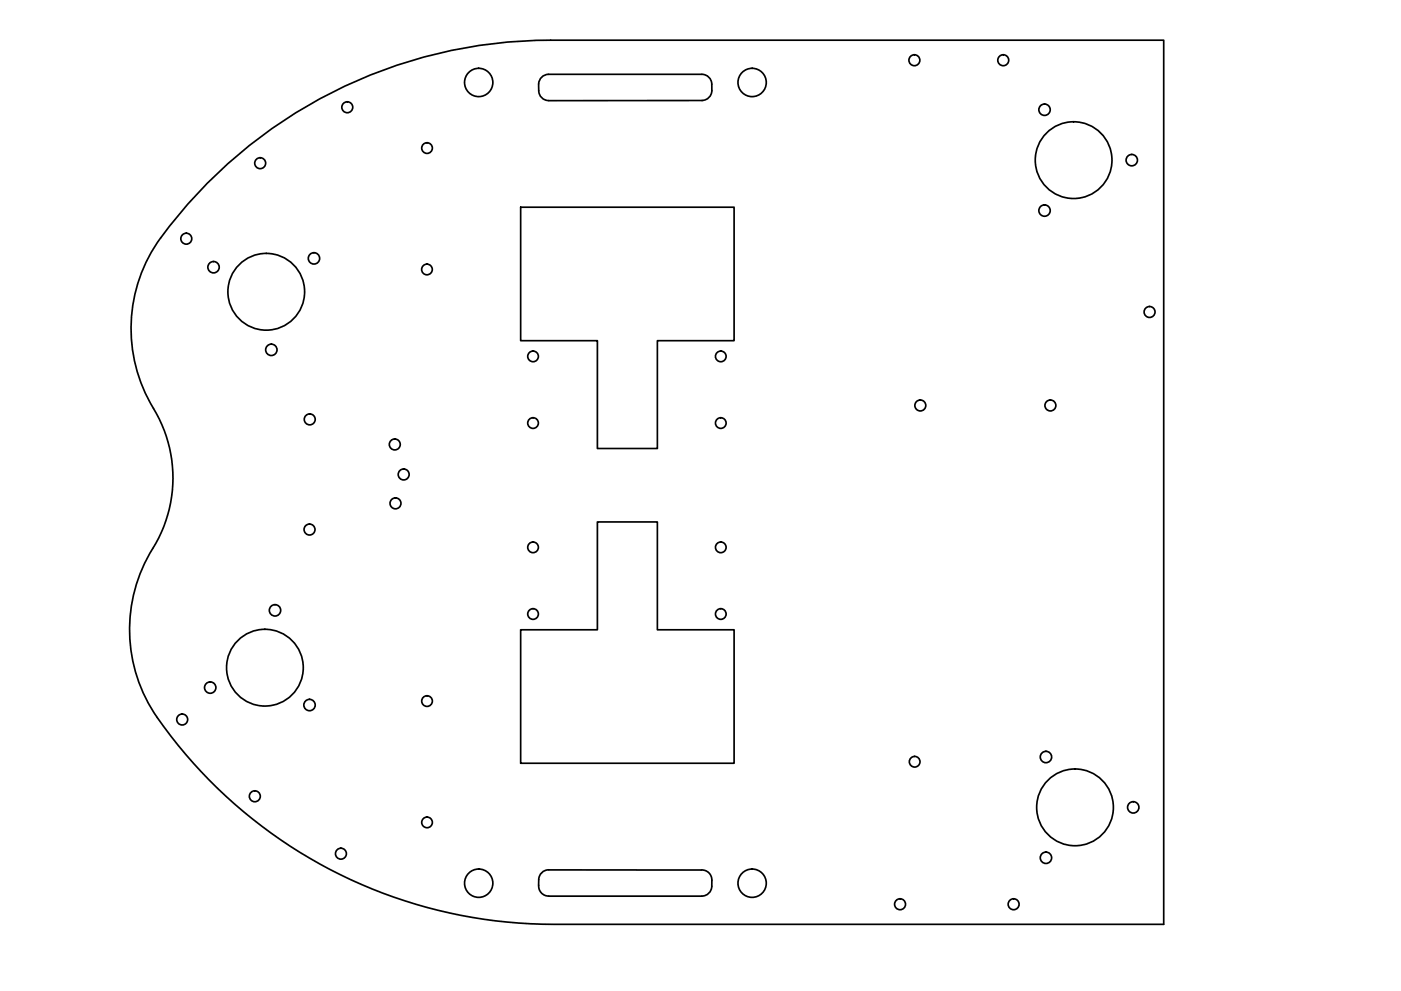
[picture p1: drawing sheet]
<svg xmlns="http://www.w3.org/2000/svg" width="420mm" height="297mm" viewBox="0 0 420 297" stroke-linecap="round" stroke-linejoin="round" font-family="sans-serif">
<!-- layer: Visible -->
<g fill="none" stroke="#000" stroke-width=".51">
<path d="M161.5 25.1a3 3 0 0 1 3-2.8h46a3 3 0 0 1 3 2.9 4.2 4.2 0 0 1-1.1 4.2l-1.8 .7h-46a2.99 2.99 0 0 1-3-2.9l-.1-2M63.2 53.9a145 145 0 0 1 101.9-41.8h183.9v265h-182.9a144.8 144.8 0 0 1-120.3-64 46.2 46.2 0 0 1 1-50.3 40.5 40.5 0 0 0-2-42.5 46 46 0 0 1 3.4-49 145 145 0 0 1 15-17.4zM156.1 62.1h64.1v40h-23.1v32.3h-17.9v-32.3h-23.1zM179.2 156.4h17.9v32.4h23.1v40h-64.1v-40h23.1zM161.6 265.4a3 3 0 0 0 3 3.2M164.6 260.7a2.99 2.99 0 0 0-3 3l-.1 1.7M164.6 260.7l45.8 .1a3 3 0 0 1 3.1 3.1 4.2 4.2 0 0 1-1.2 4l-1.1 .6-.7 .1M164.6 268.6h45.9"/>
<circle cx="274.2" cy="18.1" r="1.64"/>
<circle cx="300.9" cy="18.1" r="1.64"/>
<circle cx="104.2" cy="32.1" r="1.64"/>
<circle cx="143.6" cy="24.7" r="4.2"/>
<circle cx="225.6" cy="24.7" r="4.2"/>
<circle cx="313.3" cy="32.9" r="1.7"/>
<circle cx="78" cy="48.9" r="1.64"/>
<circle cx="128.1" cy="44.4" r="1.6"/>
<circle cx="322" cy="48" r="11.5"/>
<circle cx="339.4" cy="48" r="1.7"/>
<circle cx="55.9" cy="71.5" r="1.64"/>
<circle cx="94.2" cy="77.4" r="1.7"/>
<circle cx="313.3" cy="63.1" r="1.7"/>
<circle cx="64" cy="80.1" r="1.7"/>
<circle cx="79.9" cy="87.5" r="11.5"/>
<circle cx="128" cy="80.8" r="1.6"/>
<circle cx="344.8" cy="93.5" r="1.64"/>
<circle cx="81.4" cy="104.9" r="1.7"/>
<circle cx="159.9" cy="106.8" r="1.6"/>
<circle cx="216.2" cy="106.8" r="1.6"/>
<circle cx="92.9" cy="125.7" r="1.64"/>
<circle cx="118.4" cy="133.2" r="1.64"/>
<circle cx="159.9" cy="126.8" r="1.6"/>
<circle cx="216.2" cy="126.8" r="1.6"/>
<circle cx="276" cy="121.5" r="1.64"/>
<circle cx="315" cy="121.5" r="1.64"/>
<circle cx="92.8" cy="158.7" r="1.64"/>
<circle cx="118.6" cy="150.9" r="1.64"/>
<circle cx="121.1" cy="142.2" r="1.64"/>
<circle cx="159.9" cy="164.1" r="1.6"/>
<circle cx="216.2" cy="164.1" r="1.6"/>
<circle cx="82.5" cy="182.9" r="1.7"/>
<circle cx="159.9" cy="184" r="1.6"/>
<circle cx="216.2" cy="184" r="1.6"/>
<circle cx="54.6" cy="215.7" r="1.64"/>
<circle cx="63" cy="206.1" r="1.7"/>
<circle cx="79.4" cy="200.1" r="11.5"/>
<circle cx="92.8" cy="211.3" r="1.7"/>
<circle cx="128.1" cy="210.1" r="1.6"/>
<circle cx="76.4" cy="238.7" r="1.64"/>
<circle cx="274.3" cy="228.3" r="1.6"/>
<circle cx="313.7" cy="226.9" r="1.7"/>
<circle cx="102.2" cy="255.9" r="1.64"/>
<circle cx="128.1" cy="246.5" r="1.6"/>
<circle cx="313.7" cy="257.1" r="1.7"/>
<circle cx="322.4" cy="242" r="11.5"/>
<circle cx="339.9" cy="242" r="1.7"/>
<circle cx="143.6" cy="264.7" r="4.2"/>
<circle cx="225.6" cy="264.7" r="4.2"/>
<circle cx="269.9" cy="271" r="1.64"/>
<circle cx="304" cy="271" r="1.64"/>
</g>
</svg>
